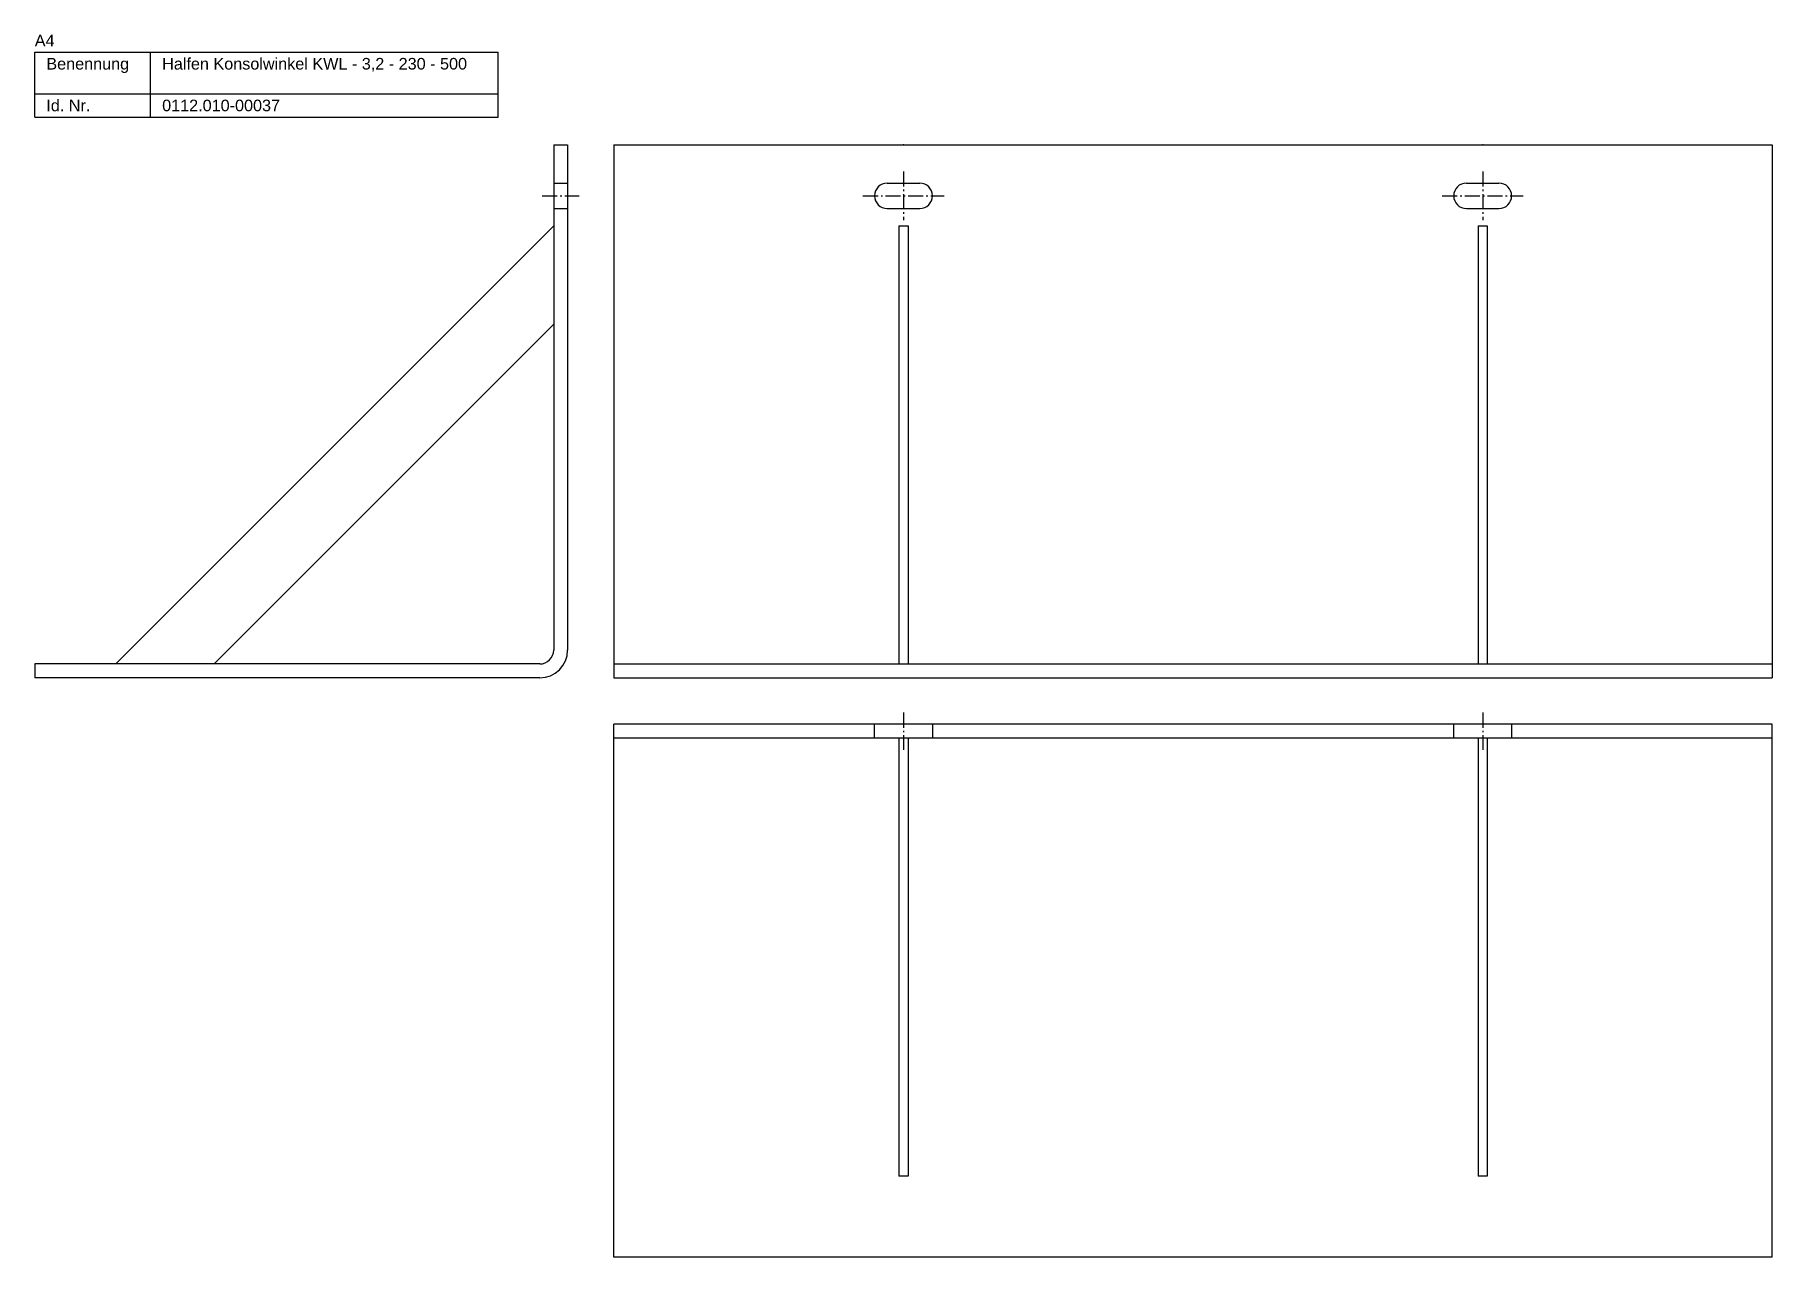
# Model space of a CAD drawing. Header units: millimetres. Extents: x 3683 to 6843, y -2519 to 868.
# Drawn here: x 3683 to 4433, y -1909 to -1382 of the extents above; entities that cross this region are included whole.
import ezdxf

# ---------------------------------------------------------------- set-up
doc = ezdxf.new("R2010")
doc.units = ezdxf.units.MM
doc.linetypes.add('MITTELLINIE', pattern=[0.977, 0.65, -0.13, 0.067, -0.13])
doc.linetypes.add('VERDECKT', pattern=[9.525, 6.35, -3.175])
doc.layers.add('HALFEN-KONSOLANKER', color=2, linetype='CONTINUOUS')
doc.styles.add('ARIAL50', font='ARIAL.TTF', dxfattribs={"height": 5})

msp = doc.modelspace()

# ---------------------------------------------------------------- linework, layer by layer
at = {"layer": 'HALFEN-KONSOLANKER'}
for p, q in [((3683.13, -1389.23), (3883.13, -1389.23)), ((3683.13, -1417.23), (3683.13, -1389.23)), ((3733.13, -1417.23), (3733.13, -1389.23)), ((3883.13, -1417.23), (3883.13, -1389.23)), ((3683.13, -1407.23), (3883.13, -1407.23)), ((3683.13, -1417.23), (3883.13, -1417.23)), ((3907.13, -1429.23), (3907.13, -1647.23)), ((3907.13, -1429.23), (3913.13, -1429.23)), ((3913.13, -1429.23), (3913.13, -1647.23)), ((3933.13, -1429.23), (4433.13, -1429.23)), ((3933.13, -1429.23), (3933.13, -1659.23)), ((4433.13, -1429.23), (4433.13, -1659.23)), ((4051.13, -1445.73), (4065.13, -1445.73)), ((4301.13, -1445.73), (4315.13, -1445.73)), ((4051.13, -1456.73), (4065.13, -1456.73)), ((4301.13, -1456.73), (4315.13, -1456.73)), ((3907.13, -1464.23), (3718.13, -1653.23)), ((4056.13, -1464.23), (4056.13, -1653.23)), ((4056.13, -1464.23), (4060.13, -1464.23)), ((4060.13, -1464.23), (4060.13, -1653.23)), ((4306.13, -1464.23), (4306.13, -1653.23)), ((4306.13, -1464.23), (4310.13, -1464.23)), ((4310.13, -1464.23), (4310.13, -1653.23)), ((3907.13, -1506.65), (3760.56, -1653.23)), ((3901.13, -1653.23), (3683.13, -1653.23)), ((3683.13, -1653.23), (3683.13, -1659.23)), ((3933.13, -1653.23), (4433.13, -1653.23)), ((3901.13, -1659.23), (3683.13, -1659.23)), ((3933.13, -1659.23), (4433.13, -1659.23)), ((4433.13, -1679.23), (3933.13, -1679.23)), ((3933.13, -1909.23), (3933.13, -1679.23)), ((4433.13, -1909.23), (4433.13, -1679.23)), ((4433.13, -1685.23), (3933.13, -1685.23)), ((4056.13, -1685.23), (4056.13, -1874.23)), ((4060.13, -1685.23), (4060.13, -1874.23)), ((4306.13, -1685.23), (4306.13, -1874.23)), ((4310.13, -1685.23), (4310.13, -1874.23)), ((4060.13, -1874.23), (4056.13, -1874.23)), ((4310.13, -1874.23), (4306.13, -1874.23)), ((4433.13, -1909.23), (3933.13, -1909.23))]:
    msp.add_line(p, q, dxfattribs=at)
at = {"layer": 'HALFEN-KONSOLANKER', "color": 1, "linetype": 'VERDECKT'}
for p, q in [((3907.13, -1445.73), (3913.13, -1445.73)), ((3907.13, -1456.73), (3913.13, -1456.73)), ((4045.63, -1685.23), (4045.63, -1679.23)), ((4070.63, -1679.23), (4070.63, -1685.23)), ((4295.63, -1685.23), (4295.63, -1679.23)), ((4320.63, -1679.23), (4320.63, -1685.23))]:
    msp.add_line(p, q, dxfattribs=at)
at = {"layer": 'HALFEN-KONSOLANKER', "color": 1, "linetype": 'MITTELLINIE', "ltscale": 10}
for p, q in [((4058.13, -1440.73), (4058.13, -1461.73)), ((4308.13, -1440.73), (4308.13, -1461.73)), ((3902.13, -1451.23), (3918.13, -1451.23)), ((4040.63, -1451.23), (4075.63, -1451.23)), ((4290.63, -1451.23), (4325.63, -1451.23)), ((4058.13, -1674.23), (4058.13, -1690.23)), ((4308.13, -1674.23), (4308.13, -1690.23))]:
    msp.add_line(p, q, dxfattribs=at)
at = {"layer": 'HALFEN-KONSOLANKER'}
for centre, radius, start, end in [((4051.13, -1451.23), 5.5, 90, 270), ((4065.13, -1451.23), 5.5, 270, 90), ((4301.13, -1451.23), 5.5, 90, 270), ((4315.13, -1451.23), 5.5, 270, 90), ((3901.13, -1647.23), 6, 270, 0), ((3901.13, -1647.23), 12, 270, 0)]:
    msp.add_arc(centre, radius, start, end, dxfattribs=at)
for p in [(4058.13, -1429.23), (4058.13, -1429.23), (4308.13, -1429.23), (4308.13, -1429.23)]:
    msp.add_point(p, dxfattribs=at)

# ---------------------------------------------------------------- texts
at = {"layer": 'HALFEN-KONSOLANKER', "style": 'ARIAL50'}
for s, p in [('A4', (3683.13, -1386.73)), ('Benennung', (3688.13, -1396.73)), ('Halfen Konsolwinkel KWL - 3,2 - 230 - 500', (3738.13, -1396.73)), ('Id. Nr.', (3688.13, -1414.73)), ('0112.010-00037', (3738.13, -1414.73))]:
    msp.add_text(s, height=5, dxfattribs=at).set_placement(p)

doc.saveas('drawing.dxf')
